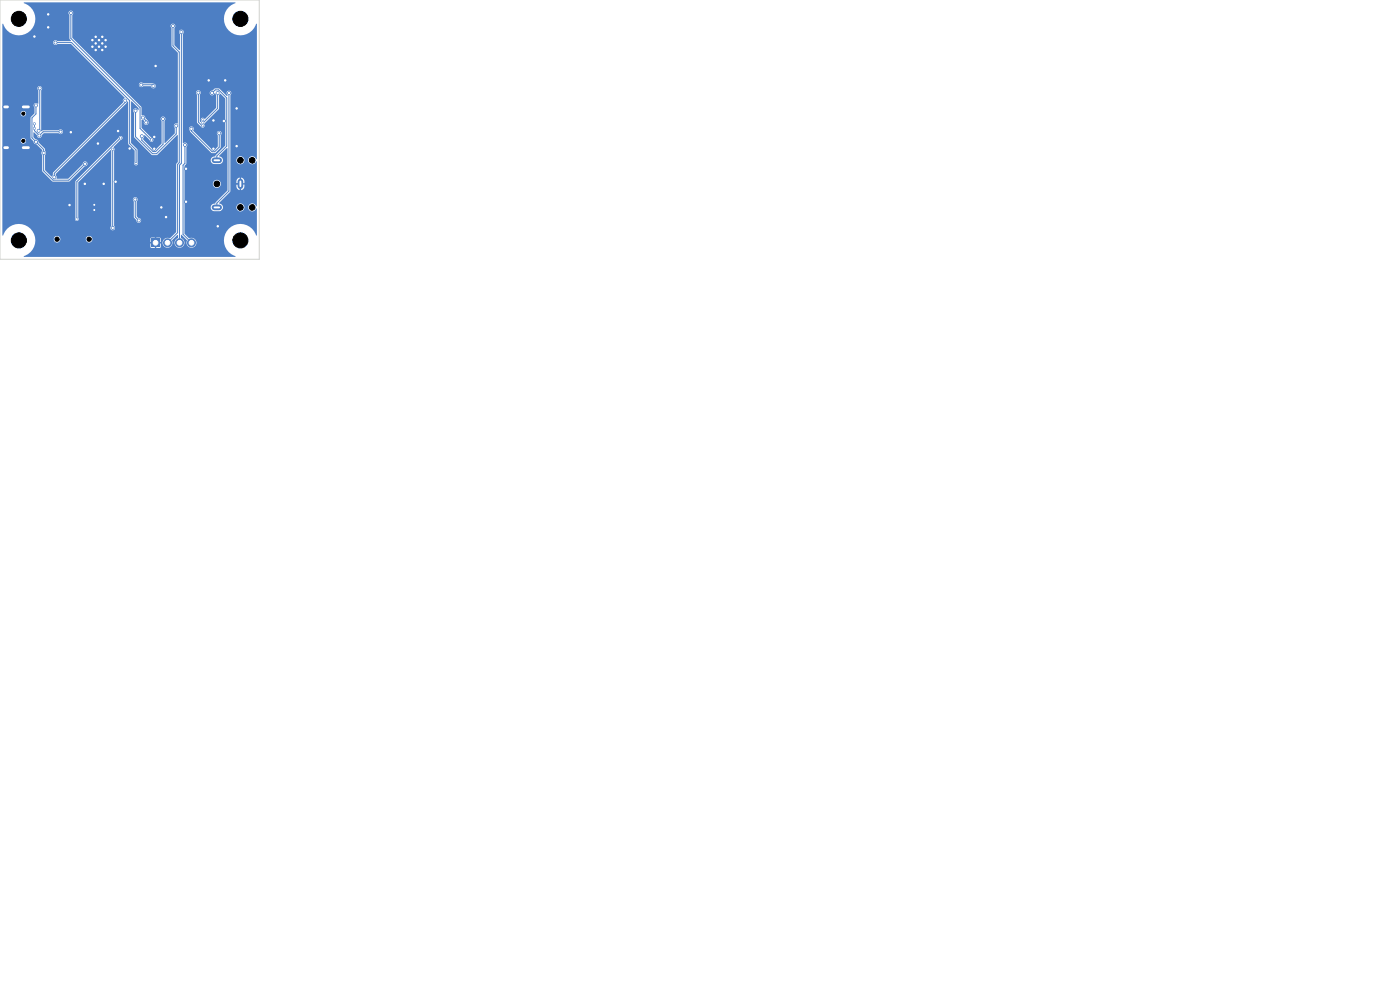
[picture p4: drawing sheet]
<svg xmlns="http://www.w3.org/2000/svg" width="297mm" height="210mm" viewBox="0 0 297 210" stroke-linecap="round" stroke-linejoin="round" font-family="sans-serif">
<path d="M45.5 34h1M51 38.5v1M45.5 44h1" fill="none" stroke="#4d7fc4" stroke-width="1.2"/>
<g fill="#4d7fc4" stroke="#4d7fc4" stroke-width=".21">
<circle cx="19.6" cy="8.5" r=".3"/>
<circle cx="19.6" cy="9.9" r=".3"/>
<circle cx="20.3" cy="7.8" r=".3"/>
<circle cx="20.3" cy="9.2" r=".3"/>
<circle cx="20.3" cy="10.6" r=".3"/>
<circle cx="21" cy="8.5" r=".3"/>
<circle cx="21" cy="9.9" r=".3"/>
<circle cx="21.7" cy="7.8" r=".3"/>
<circle cx="21.7" cy="9.2" r=".3"/>
<circle cx="21.7" cy="10.6" r=".3"/>
<circle cx="22.4" cy="8.5" r=".3"/>
<circle cx="22.4" cy="9.9" r=".3"/>
<circle cx="20" cy="43.5" r=".25"/>
</g>
<path d="M19.7 43.2h.5v1.6h-.5z" fill="#4d7fc4"/>
<circle cx="20" cy="44.5" r=".25" fill="#4d7fc4" stroke="#4d7fc4" stroke-width=".21"/>
<path d="M32.1 50.7h1.7v1.7h-1.7z" fill="#4d7fc4"/>
<g fill="#4d7fc4" stroke="#4d7fc4" stroke-width=".21">
<circle cx="35.5" cy="51.5" r=".85"/>
<circle cx="38.1" cy="51.5" r=".85"/>
<circle cx="40.6" cy="51.5" r=".85"/>
<circle cx="28.9" cy="34.7" r=".2"/>
<circle cx="11.8" cy="9" r=".3"/>
<circle cx="44.3" cy="17.1" r=".3"/>
<circle cx="10.2" cy="3.1" r=".3"/>
<circle cx="24.5" cy="38.6" r=".3"/>
<circle cx="39.5" cy="35.8" r=".3"/>
<circle cx="15" cy="28" r=".3"/>
<circle cx="33" cy="14" r=".3"/>
<circle cx="50.2" cy="23" r=".3"/>
<circle cx="34.2" cy="44" r=".3"/>
<circle cx="10.2" cy="5.8" r=".3"/>
<circle cx="47.8" cy="17.1" r=".3"/>
<circle cx="45.3" cy="31.5" r=".3"/>
<circle cx="45.3" cy="25.6" r=".3"/>
<circle cx="14.7" cy="43.5" r=".3"/>
<circle cx="32.7" cy="31.5" r=".3"/>
<circle cx="32.7" cy="29" r=".3"/>
<circle cx="39.5" cy="42.8" r=".3"/>
<circle cx="46.2" cy="48" r=".3"/>
<circle cx="47.5" cy="25.7" r=".3"/>
<circle cx="50.2" cy="31" r=".3"/>
<circle cx="27.5" cy="31.5" r=".3"/>
<circle cx="35.2" cy="46" r=".3"/>
<circle cx="25" cy="27.8" r=".3"/>
<circle cx="20.8" cy="30.5" r=".3"/>
<circle cx="7.3" cy="7.8" r=".3"/>
<circle cx="22" cy="39" r=".3"/>
<circle cx="18" cy="39" r=".3"/>
<circle cx="43" cy="25.4" r=".2"/>
<circle cx="40.6" cy="27.3" r=".3"/>
<circle cx="46.5" cy="28.3" r=".3"/>
<circle cx="42.1" cy="19.7" r=".3"/>
<circle cx="43" cy="26.7" r=".2"/>
<circle cx="43" cy="26" r=".2"/>
<circle cx="46.2" cy="19.7" r=".3"/>
<circle cx="30.1" cy="28.9" r=".3"/>
<circle cx="34.6" cy="25.2" r=".3"/>
<circle cx="31" cy="26" r=".3"/>
<circle cx="30.3" cy="24.9" r=".3"/>
<circle cx="37.4" cy="26.7" r=".3"/>
<circle cx="28.8" cy="23.5" r=".3"/>
<circle cx="32.2" cy="29.7" r=".2"/>
<circle cx="15" cy="2.8" r=".3"/>
<circle cx="39.2" cy="30.7" r=".3"/>
<circle cx="29.4" cy="46.8" r=".3"/>
<circle cx="28.7" cy="42.3" r=".3"/>
<circle cx="48.6" cy="19.8" r=".3"/>
<circle cx="9.3" cy="32.4" r=".3"/>
<circle cx="18.1" cy="34.8" r=".3"/>
<circle cx="7.6" cy="30.1" r=".3"/>
<circle cx="7.6" cy="22.4" r=".3"/>
<circle cx="11.5" cy="37.6" r=".3"/>
<circle cx="26.6" cy="21.3" r=".3"/>
<circle cx="30" cy="18" r=".3"/>
<circle cx="32.5" cy="18.2" r=".3"/>
<circle cx="45" cy="19.7" r=".3"/>
<circle cx="16.3" cy="46.5" r=".2"/>
<circle cx="25.6" cy="29.2" r=".2"/>
<circle cx="38.5" cy="6.8" r=".3"/>
<circle cx="36.7" cy="5.5" r=".3"/>
<circle cx="23.9" cy="31.7" r=".2"/>
<circle cx="23.9" cy="48.4" r=".3"/>
<circle cx="8.4" cy="18.7" r=".3"/>
<circle cx="8.2" cy="27.8" r=".3"/>
<circle cx="7.3" cy="27.2" r=".2"/>
<circle cx="12.8" cy="27.9" r=".3"/>
<circle cx="7.3" cy="26.2" r=".2"/>
<circle cx="8.3" cy="28.8" r=".3"/>
</g>
<path d="M1 22.7h.6M1 31.3h.6M4.9 22.7h1.1M4.9 31.3h1.1" fill="none" stroke="#4d7fc4" stroke-width="1"/>
<g fill="none" stroke="#4d7fc4" stroke-width=".21">
<path d="M7.3 18.1l-.5 .4v4.2h-5.5M7.3 18.1h1.4l6.3 6.3v3.7M7.3 7.8v10.3M8.4 18.7v8.8l-.2 .3M10.2 3.1v2.7M11.8 9h3.4l12.3 12.3v9.2l1.4 1.3v2.9M15 2.8v5.3l14.7 14.7v4.4l2.5 2.5M19.6 8.5v1.4M30 18h2.3l.2 .2M36.7 5.5v4.2l1.3 1.4v23.4l-.3 .4v14.5l-2.2 2.1M38.5 6.8v27.8l-.4 .4v16.5M42.1 19.7v6.2l.9 .8"/>
<path d="M45 19.7l.7-.6h.7l1.7 1.7v10.2l-2.1 2.1v.9M46.2 19.7v3.3l-3.2 3M47.8 17.1l2.4 2.4v3.5M48.6 19.8v20.7l-2.6 2.6v.9M1.3 31.3h4.2M2.4 22.7v8.6M7.3 26.3v1.4l1 1.1 .9-.8h3.6M7.6 22.4v1.8l-.8 .8v4.2l2.5 2.5v4.5l2 2h3.3l3.5-3.4M12.8 28h.1M18 39l2 2v3.6M22 39v2.5l-2 2M23.9 31.7v16.7"/>
<path d="M25.1 27.8h-1.7l-2.6 2.7M25.6 29.3l-9.3 9.2v8M26.6 21.3v.4l-15.1 15.1v.8M28.8 23.5v5.5l3.6 3.6h.8l4.2-4.2v-1.7M30.3 24.9l.7 .7v.4M32.7 29.1v2.5M34.6 25.2v5.4l-1.6 1.6h-.5l-2.4-2.4v-.9M39.2 30.7v3.9l-.4 .4v14.7l1.8 1.8M39.4 35.8v7M40.6 27.3v.5l4.4 4.4h.5l1-1v-2.9M47.5 25.7l-.1-.1h-2.1v6M50.2 31l-.4 .4v7.3l.3 .3h.9v1.8l-4.8 4.8v2.4"/>
<path d="M28.7 42.3v3.7l.7 .8M35.2 46.1l-2.2 2.2v3.2M38.1 51.5h.1"/>
</g>
<path d="M.5 5.1l.1-.1a3.5 3.5 0 0 0 5.9 1.4 3.5 3.5 0 0 0-1.5-5.8h45a3.5 3.5 0 0 0-1.5 5.8 3.5 3.5 0 0 0 5.9-1.4v28.8a.88 .88 0 0 0-1-.7 .88 .88 0 0 0-.7 .9 .88 .88 0 0 0 .9 .9l.4-.2 .5-.5-.1 9.6a.87 .87 0 0 0-1-.7 .87 .87 0 0 0-.7 1 .87 .87 0 0 0 1 .7l.8-.6v5.7l-.1 .1a3.5 3.5 0 0 0-5.9-1.5 3.5 3.5 0 0 0 1.5 5.9l-44.9 .1v-.2a3.4 3.4 0 0 0 2.4-3.6h3.9v.1a.7 .7 0 0 0 .8 .7 .7 .7 0 0 0 .6-.8h5.4v.1a.7 .7 0 0 0 .8 .6 .7 .7 0 0 0 .6-.8h12.3v.7h.6v.3h-.6l.1 .9 .9 .1v-.6h.3v.6h.7l.2-.2v-.8h-.6v-.3h.6v-.7l-.2-.2h-.7v.6h-.3v-.6h-.8l-.2 .2h-12.3a.7 .7 0 0 0-.8-.6 .7 .7 0 0 0-.6 .7h-5.4v-.2a.7 .7 0 0 0-.8-.5 .7 .7 0 0 0-.6 .7h-3.9l-.1-.4a3.5 3.5 0 0 0-3.2-2.8 3.5 3.5 0 0 0-3.6 2.5l-.1-3.6 15.4 .1a.4 .4 0 0 0 .6 .3 .4 .4 0 0 0 .1-.6v-7.6l6.9-6.8 .1 16.2a.52 .52 0 0 0 0 .7 .52 .52 0 0 0 .7 0 .52 .52 0 0 0-.1-.8v-5.6h4l.2 .5v3.3l.5 .6a.52 .52 0 0 0 .5 .6 .52 .52 0 0 0 .5-.6 .52 .52 0 0 0-.6-.5l-.3-.3v-3.1a.52 .52 0 0 0 0-.9 .52 .52 0 0 0-.8 .4h-4l.1-10.7-.2-.4 1.5-1.5a.4 .4 0 0 0 .4-.5 .4 .4 0 0 0-.4-.4 .4 .4 0 0 0-.4 .4l-9.2 9.2-.1 8h-15.4v-16.6h3.9a.58 .58 0 0 0 .7 .6 .58 .58 0 0 0 .3-.9 .58 .58 0 0 0-1 .2v.1h-3.9v-4.8h6v4.4l.6 .6 .1 .4 .5 .2 1.3 1.3-.2 .6 .2 .4v3.4l2.1 2.2h3.6l3.3-3.2a.51 .51 0 0 0 .5-.6 .51 .51 0 0 0-.5-.5 .51 .51 0 0 0-.5 .7l-3 3h-2.5l-.2-1 15.3-15.4 .1 9 1.4 1.5-.1 2.4a.4 .4 0 0 0 .1 .6 .4 .4 0 0 0 .5 0 .4 .4 0 0 0 .1-.6l-.1-2.7-1.3-1.4v-8.8h.2l1.4 1.4v.4h-.2a.52 .52 0 0 0-.8-.2 .52 .52 0 0 0 .1 .8v5.2l3.7 3.8 1.2-.1 4.2-4.1h.1v5.6l-.3 .5v14.4l-1.4 1.4a1.06 1.06 0 0 0-1.5 .7 1.06 1.06 0 0 0 1.2 1.2 1.06 1.06 0 0 0 .8-1.5l1.2-1.2 .1 .7a1.06 1.06 0 0 0-.6 1.6 1.06 1.06 0 0 0 1.8 0 1.06 1.06 0 0 0-.6-1.6v-.6l.1-.1 1.2 1.2a1.06 1.06 0 0 0 .8 1.5 1.06 1.06 0 0 0 1.2-1.2 1.06 1.06 0 0 0-1.6-.7l-1-1v-10.7h6a.85 .85 0 0 0 1.2 .9 .85 .85 0 0 0 .3-1.4 .85 .85 0 0 0-1.4 .4l-.1 .1h-6v-3.7l.4-.5v-3.5a.56 .56 0 0 0 .1-.8 .56 .56 0 0 0-.8-.1v-2.9h1.3l.3 .6 4.4 4.4 .8 .1 1.2-1.2v-2.6a.52 .52 0 0 0 .1-.8 .52 .52 0 0 0-.8 0 .52 .52 0 0 0 .1 .8v2.4l-.7 .8h-.3l-4.2-4.1a.54 .54 0 0 0-.1-.9 .54 .54 0 0 0-.8 .3v.2h-1.3v-7.8h2.8l.2 .5v5.8l.9 1a.45 .45 0 0 0 .6 0 .45 .45 0 0 0 0-.6l3.2-3.2v-2.9l.2-.3 1.1 1v9.9l-2 2.1-.1 .3a.83 .83 0 0 0-1 .6 .83 .83 0 0 0 .7 1h1.3a.85 .85 0 0 0 .6-1 .85 .85 0 0 0-.8-.7l1.6-1.7h.2v9l-2.5 2.5-.1 .3a.83 .83 0 0 0-1 .6 .83 .83 0 0 0 .7 1h1.3a.8 .8 0 0 0 .6-.9h2.8v.2a.85 .85 0 0 0 1.4 .6 .85 .85 0 0 0 0-1.4 .85 .85 0 0 0-1.4 .6h-2.8l-.2-.4-.6-.4 2.3-2.5 .1-2.2h1.3v.5h.6v.3h-.6v.5l.3 .5 .4 .1v-.7h.3v.7a.93 .93 0 0 0 .7-1.1h-.7v-.3h.7l-.1-.8-.6-.4v.7h-.3v-.7l-.6 .3-.1 .4h-1.3v-4.5h1.2a.85 .85 0 0 0 1.2 .9 .85 .85 0 0 0 .3-1.4 .85 .85 0 0 0-1.4 .4l-.1 .1h-1.2v-13.8a.51 .51 0 0 0 0-.7 .51 .51 0 0 0-.8 .1 .51 .51 0 0 0 .2 .7l-.2 .2-1.6-1.6h-1l-.5 .4a.53 .53 0 0 0-.5 .6 .53 .53 0 0 0 .6 .5 .53 .53 0 0 0 .5-.6l.3 .5v2.7l-2.4 2.3a.49 .49 0 0 0-.5-.2 .49 .49 0 0 0-.4 .5l.1 .2-.2 .2-.1-.2v-5.6a.52 .52 0 0 0 0-.9 .52 .52 0 0 0-.8 .4h-2.8v-12.4a.52 .52 0 0 0 .1-.7 .52 .52 0 0 0-.8 0 .52 .52 0 0 0 .1 .7v3.3l-.1 .1-1.1-1v-3.7a.51 .51 0 0 0 0-.7 .51 .51 0 0 0-.7 0 .51 .51 0 0 0 .1 .8v3.8l1.3 1.4v15a.57 .57 0 0 0-.7 .2 .57 .57 0 0 0 .1 .7v1.2l-2.2 2v-4.7a.52 .52 0 0 0 0-.7 .52 .52 0 0 0-.8 0 .52 .52 0 0 0 .2 .8v4.8l-1.4 1.3-.3 .1-2.2-2.2 .2-1 1.2 1a.4 .4 0 0 0 .4 .4 .4 .4 0 0 0 .4-.4 .4 .4 0 0 0-.4-.4l-2.2-2.2v-1.6h.4l.2 .2a.54 .54 0 0 0 .2 .7 .54 .54 0 0 0 .7-.2 .54 .54 0 0 0-.2-.7l-.7-1-.6-.1v-1.8l-4.8-4.7h4.3a.53 .53 0 0 0 .3 .6 .53 .53 0 0 0 .6-.2h1.6a.53 .53 0 0 0 .7 .4 .53 .53 0 0 0 .4-.6 .53 .53 0 0 0-.7-.4h-2l-.5-.2-.4 .4h-4.3l-9.8-9.9-.1-4.8a.52 .52 0 0 0 .1-.8 .52 .52 0 0 0-.8 0 .52 .52 0 0 0 .1 .8v5l.4 .5h-2.9a.52 .52 0 0 0-.8 0 .52 .52 0 0 0 .1 .8 .52 .52 0 0 0 .7-.2l2.9 .1 11.3 11.3v.2a.66 .66 0 0 0-.3 .8l-14.8 14.9-.1 .6-.2 .3-1.4-1.4v-3.3a.55 .55 0 0 0 0-.8l-.1-.5-1.3-1.3-.2-.4-.5-.2-.4-.5v-1l.7 .6a.52 .52 0 0 0 .6 .6 .52 .52 0 0 0 .5-.6l.4-.4h3.1a.52 .52 0 0 0 .8 0 .52 .52 0 0 0 0-.7 .52 .52 0 0 0-.8 0h-3.3l-.4 .2v-8.6a.52 .52 0 0 0 .1-.8 .52 .52 0 0 0-.8 0 .52 .52 0 0 0 .1 .8v2.8a.57 .57 0 0 0-.8 0 .57 .57 0 0 0 0 .8v1.3l-.8 .9h-6v-1h3.9a.58 .58 0 0 0 .7 .7 .58 .58 0 0 0 .3-1 .58 .58 0 0 0-1 .2v.1h-3.9z" fill="#4d7fc4"/>
<path d="M0 0h55v55h-55z" fill="none" stroke="#d0d2cd" stroke-width=".21"/>
<g fill="#fff" stroke="#fff" stroke-width=".21">
<circle cx="28.9" cy="34.7" r=".1"/>
<circle cx="11.8" cy="9" r=".15"/>
<circle cx="44.3" cy="17" r=".15"/>
<circle cx="10.2" cy="3" r=".15"/>
<circle cx="24.5" cy="38.5" r=".15"/>
<circle cx="39.4" cy="35.8" r=".15"/>
<circle cx="15" cy="28.1" r=".15"/>
<circle cx="33" cy="14" r=".15"/>
<circle cx="50.2" cy="23" r=".15"/>
<circle cx="34.2" cy="44" r=".15"/>
<circle cx="10.2" cy="5.8" r=".15"/>
<circle cx="47.8" cy="17" r=".15"/>
<circle cx="45.3" cy="31.6" r=".15"/>
<circle cx="45.3" cy="25.6" r=".15"/>
<circle cx="14.7" cy="43.5" r=".15"/>
<circle cx="32.7" cy="31.5" r=".15"/>
<circle cx="32.7" cy="29.1" r=".15"/>
<circle cx="39.4" cy="42.8" r=".15"/>
<circle cx="46.2" cy="48" r=".15"/>
<circle cx="47.5" cy="25.7" r=".15"/>
<circle cx="50.2" cy="31" r=".15"/>
<circle cx="27.5" cy="31.5" r=".15"/>
<circle cx="35.2" cy="46.1" r=".15"/>
<circle cx="25.1" cy="27.8" r=".15"/>
<circle cx="20.8" cy="30.4" r=".15"/>
<circle cx="7.3" cy="7.7" r=".15"/>
<circle cx="22" cy="39" r=".15"/>
<circle cx="18" cy="39" r=".15"/>
<circle cx="43" cy="25.4" r=".1"/>
<circle cx="40.6" cy="27.3" r=".15"/>
<circle cx="46.5" cy="28.3" r=".15"/>
<circle cx="42.1" cy="19.7" r=".15"/>
<circle cx="43" cy="26.7" r=".1"/>
<circle cx="43" cy="26" r=".1"/>
<circle cx="46.2" cy="19.7" r=".15"/>
<circle cx="30.1" cy="28.9" r=".15"/>
<circle cx="34.6" cy="25.2" r=".15"/>
<circle cx="31" cy="26" r=".15"/>
<circle cx="30.3" cy="24.9" r=".15"/>
<circle cx="37.4" cy="26.7" r=".15"/>
<circle cx="28.8" cy="23.5" r=".15"/>
<circle cx="32.2" cy="29.7" r=".1"/>
<circle cx="15" cy="2.8" r=".15"/>
<circle cx="39.2" cy="30.7" r=".15"/>
<circle cx="29.4" cy="46.8" r=".15"/>
<circle cx="28.7" cy="42.3" r=".15"/>
<circle cx="48.6" cy="19.8" r=".15"/>
<circle cx="9.3" cy="32.4" r=".15"/>
<circle cx="18.1" cy="34.7" r=".15"/>
<circle cx="7.6" cy="30.1" r=".15"/>
<circle cx="7.6" cy="22.4" r=".15"/>
<circle cx="11.5" cy="37.6" r=".15"/>
<circle cx="26.6" cy="21.3" r=".15"/>
<circle cx="30" cy="18" r=".15"/>
<circle cx="32.5" cy="18.2" r=".15"/>
<circle cx="45" cy="19.7" r=".15"/>
<circle cx="16.3" cy="46.5" r=".1"/>
<circle cx="25.6" cy="29.3" r=".1"/>
<circle cx="38.5" cy="6.8" r=".15"/>
<circle cx="36.7" cy="5.5" r=".15"/>
<circle cx="23.9" cy="31.7" r=".1"/>
<circle cx="23.9" cy="48.4" r=".15"/>
<circle cx="8.4" cy="18.7" r=".15"/>
<circle cx="8.2" cy="27.7" r=".15"/>
<circle cx="7.3" cy="27.3" r=".1"/>
<circle cx="12.8" cy="28" r=".15"/>
<circle cx="7.3" cy="26.3" r=".1"/>
<circle cx="8.3" cy="28.8" r=".15"/>
<circle cx="19.6" cy="8.5" r=".15"/>
<circle cx="19.6" cy="9.9" r=".15"/>
<circle cx="20.3" cy="7.8" r=".15"/>
<circle cx="20.3" cy="9.2" r=".15"/>
<circle cx="20.3" cy="10.6" r=".15"/>
<circle cx="21" cy="8.5" r=".15"/>
<circle cx="21" cy="9.9" r=".15"/>
<circle cx="21.7" cy="7.8" r=".15"/>
<circle cx="21.7" cy="9.2" r=".15"/>
<circle cx="21.7" cy="10.6" r=".15"/>
<circle cx="22.4" cy="8.5" r=".15"/>
<circle cx="22.4" cy="9.9" r=".15"/>
<circle cx="20" cy="43.4" r=".1"/>
<circle cx="20" cy="44.5" r=".1"/>
<circle cx="33" cy="51.5" r=".5"/>
<circle cx="35.5" cy="51.5" r=".5"/>
<circle cx="38.1" cy="51.5" r=".5"/>
<circle cx="40.6" cy="51.5" r=".5"/>
</g>
<g fill="#000" stroke="#000" stroke-width=".21">
<circle cx="4" cy="4" r="1.6"/>
<circle cx="51" cy="4" r="1.6"/>
<circle cx="4.9" cy="24.1" r=".32"/>
<circle cx="4.9" cy="29.9" r=".32"/>
<circle cx="46" cy="39" r=".6"/>
<circle cx="51" cy="34" r=".6"/>
<circle cx="53.5" cy="34" r=".6"/>
<circle cx="4" cy="51" r="1.6"/>
<circle cx="12.1" cy="50.8" r=".45"/>
<circle cx="18.9" cy="50.8" r=".45"/>
<circle cx="51" cy="51" r="1.6"/>
<circle cx="51" cy="44" r=".6"/>
<circle cx="53.5" cy="44" r=".6"/>
</g>
<path d="M45.5 34h1M51 38.5v1M45.5 44h1" fill="none" stroke="#fff" stroke-width=".4"/>
<path d="M1 22.7h.6M1 31.3h.6M4.9 22.7h1.1M4.9 31.3h1.1" fill="none" stroke="#fff" stroke-width=".6"/>
</svg>
